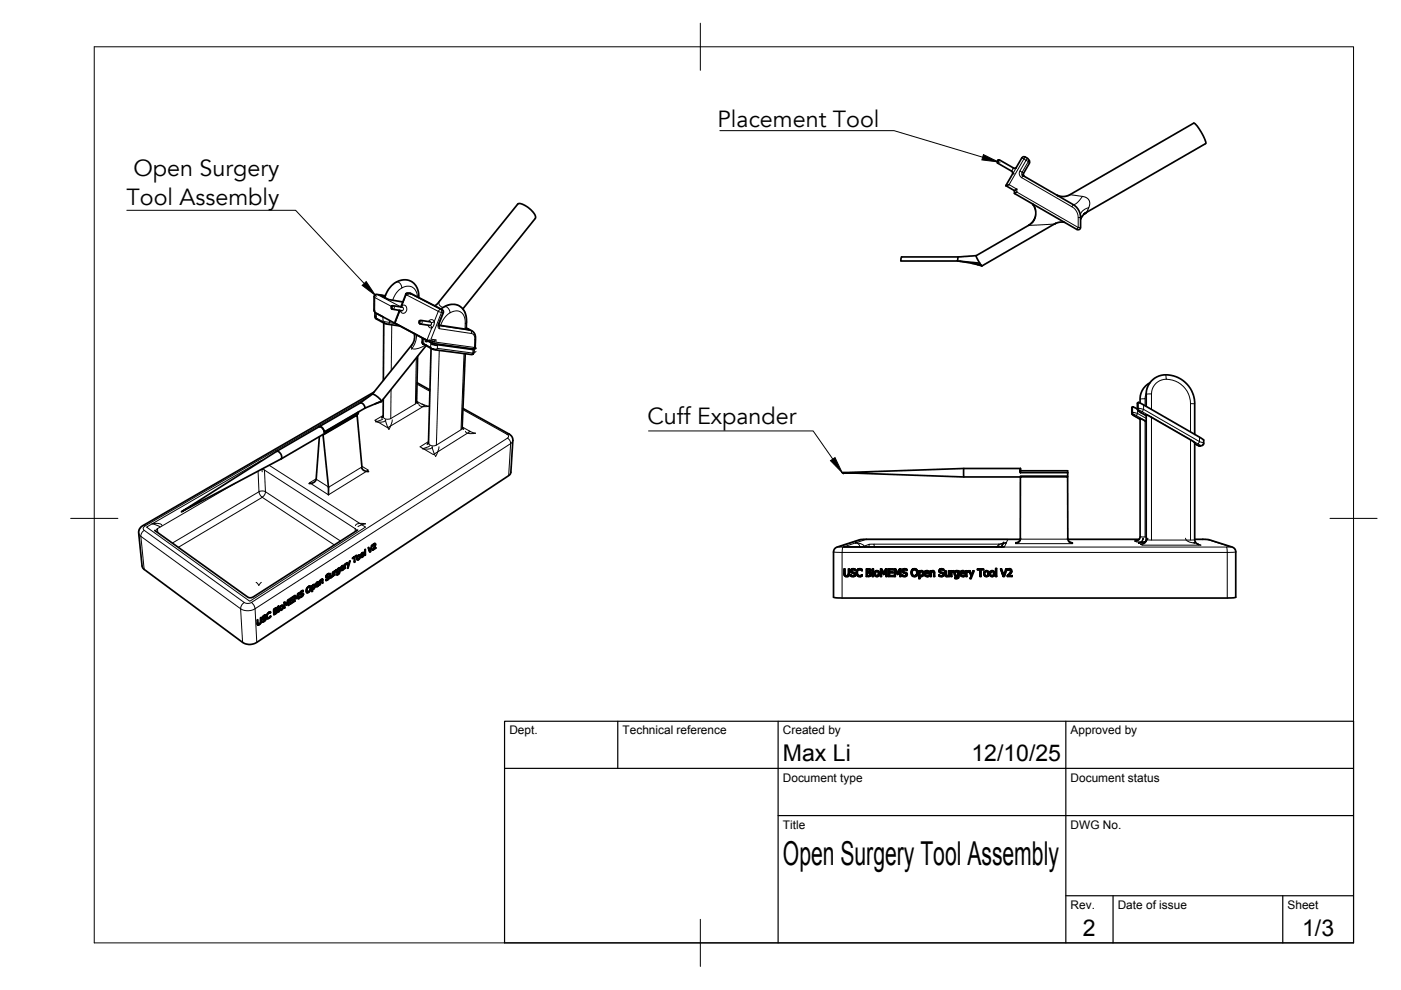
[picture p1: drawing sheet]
<svg xmlns="http://www.w3.org/2000/svg" width="297mm" height="210mm" viewBox="0 0 297 210" stroke-linecap="round" stroke-linejoin="round" font-family="sans-serif">
<defs><g id="words">
<text font-size="7" x="166" y="183.4">Open Surgery Tool Assembly</text>
<g font-size="4.9">
<text x="152.1" y="27">Placement Tool</text>
<text x="28.3" y="37.3">Open Surgery</text>
<text x="26.8" y="43.4">Tool Assembly</text>
<text x="137.3" y="90">Cuff Expander</text>
<text x="166" y="161.4">Max Li</text>
<text x="206" y="161.4">12/10/25</text>
<text x="229.6" y="198.6">2</text>
<text x="276.1" y="198.6">1/3</text>
</g>
<g font-size="2.5">
<text x="108" y="155.7">Dept.</text>
<text x="132" y="155.7">Technical reference</text>
<text x="166" y="155.7">Created by</text>
<text x="227" y="155.7">Approved by</text>
<text x="166" y="165.7">Document type</text>
<text x="227" y="165.7">Document status</text>
<text x="166" y="175.7">Title</text>
<text x="227" y="175.7">DWG No.</text>
<text x="227" y="192.7">Rev.</text>
<text x="237" y="192.7">Date of issue</text>
<text x="273" y="192.7">Sheet</text>
</g>
</g></defs>
<!-- layer: Visible Narrow -->
<g fill="none" stroke="#000" stroke-width=".21">
<path d="M212 33.9l-.4 .7M214.5 36.2v.1M214.8 35.7h.4l.2-.1-.7 1.2v-.3l-.2-.3M214.8 35.6l-.3 .6M216.2 36.3l-.1 .7 .5 .7M216.6 37.7l10.7 6.2 .2-.5M217 36.7l-.3-.2a.49 .49 0 0 0 .2 .7l-.3 .5M217.4 33.3a.37 .37 0 0 1-.3 .4 .37 .37 0 0 1-.5-.2M217.8 33.5l-.2 .5 .4 .3-1.3 2.2-.5-.2 1.4-2.3-.5-.3-3.1 5.5 1.6 .9v.6l13 7.5-.3 .5M218 33.7v.6l.3 .3M84 59.8a1.09 1.09 0 0 1 1.2 1.3 2.08 2.08 0 0 1 2.3-.2 2.08 2.08 0 0 1 1 2.1M219 47l-.9 .8 5.5-.3"/>
<path d="M226.9 41.3l2.6 .3M227.3 43.9a2.64 2.64 0 0 1 1.3 2.2h.5M227.5 43.4a4 4 0 0 0 2.1-1.8l.7 .3 .6 .5 .2 .6-.2 .9a3.2 3.2 0 0 0-1.9 1.6M228.6 46.1v2.1h.5M230.8 44l-.4 1M79.3 62.9l.2 .2-.1 3.1M79.5 66.9l.3 .3M79.8 66.4v1M79.9 62.4l1.8 .3M79.9 67.7l-.1-.3 1.4 .8M81.2 68.2l.1 .2M81.2 67.2v1"/>
<path d="M81.2 68l.7 .3h.8M82.6 67.9v.5M83 65l-3.5-1.9v-.3l.5-.4 5 2.7M83.1 65.1l.1 .1zM83.1 68.9l-.1 9.7M83.4 64.8a.38 .38 0 0 1 .2 .4 .38 .38 0 0 1-.4 .4M83.9 68.6l-1.3-.2-.4 .3M84.6 65.8h.1M84.6 65.9v.2M84.6 65.8l.1 .1M84.6 66v.1M85.1 64.7l-.1 .4"/>
<path d="M85.2 61.1a4.4 4.4 0 0 0-2 2.6M85.3 65.1a.4 .4 0 0 1 .2 .5 .4 .4 0 0 1-.3 .3M86 62.4l.1 .1-.9 2.3a.83 .83 0 0 1 1.1 .5 .83 .83 0 0 1-.6 1.1l-.5-.1-.3-.5-1.1 2.7M86.1 62.5l6.8 3.5-.8 2.2a.67 .67 0 0 0-.6-.4 .67 .67 0 0 0-.7 .4M86.6 62.3l.1 .1h-.3l-.3 .3M87.5 73l-.3 .6a1.34 1.34 0 0 0 1.9 .1l1.3-.7M88.3 75.9l-.2 9.7-5.3 3.1M88.3 71a4.6 4.6 0 0 1-1.1 3.1M88.8 63.1h.1M89 68.2v.2zM89.3 67.9a.4 .4 0 0 1 .2 .5 .4 .4 0 0 1-.3 .3M89.4 72.6l.3 .3"/>
<path d="M89.9 71.8l-.1 1M89.9 73.1l-.1-.3 1.5 .8M90.7 68.9l.3 .5 .5 .1M91.1 73.8l.8 .2h.7M91.2 69l.3 .5M91.2 69h-.1M91.2 68.2l.3 .5-.3 .3M91.3 73.6l.1 .3M91.3 72.6v1M91.4 68.4l.7-.2-.1 .6-.5 .7M91.5 69.5l-1 2.7M91.7 72.3v.5"/>
<path d="M92.3 74.2l.4-.3 7.5 1M92.8 73.1l-.1 .8M93 68.7l-.1 .7 .3 .3v-.4l-.2-.3 6.8 1.1-1-.5M93.1 68.7l.8-2.4h-.3l-2.2 5.6 1 .2v.5l8.2 1.1-.4 .3M93.1 74.3l-.6 20.1 5.2-3.3 .7-16.1M93.2 69.7l6.7 1 .1-.4-.2-.2h.3M93.3 63.7a.85 .85 0 0 0-.2 .9 .85 .85 0 0 0 .7 .6M93.7 65.7l-.3-.1 .2 .3v.4l-.6-.2-.1-.1 .2-.2 .3-.2-6.7-3.4 7 3.5 .3 .6M94.2 65.1a1.12 1.12 0 0 1 1.2 1.2 2 2 0 0 1 2.3-.2 2 2 0 0 1 .9 2.1v.4M95.4 66.3a4.8 4.8 0 0 0-2 2.7M98.9 68.3l-.3 .3v1.2M99.9 70.7l.6 .3 .2 1"/>
<path d="M100.2 74.9l-.4 .3M100.3 74.1l-.1 .8M100.7 72l-.1 1.7 .2-.2M100.8 71.9l-.1 .1M100.9 74.5l-.3 .2M247.1 79.5l.1 .9a5.2 5.2 0 0 1 5.2 5.2M54.7 99.9l.2 4.4-18.3 10.8M54.9 98.1h-.1M55.5 99.5l.6 .2M55.5 99.6l.1 .4M55.5 97.7l-24.4 14.1 21.9 15.7 24.5-15.7-20.4-13.1M56.1 99.7l.2 4.6 15.9 10.4"/>
<path d="M56.1 99.7l19.2 12.4M76.7 98.8l1.4 .9-8.5 5.2-4-2.5 1.4-.9M76.7 99l-7.1 4.3M78.4 84l-47.7 27.5-.3 .5v.3l21.4 15.4 .5 .2h.8l54.5-35 .2-.4-.3-.4M81.1 88.9l-1.5 .5a2.68 2.68 0 0 0 2-.1l.1-.3 .3 1.2 .4 .9 .5-.9 .3-1.2M81.2 88.3a1.07 1.07 0 0 0 1.6 .4M82.9 82.6l-.1 6.1M88.3 85.3l-.2 .3M88.3 85.1l1.7 .9-7.8 4.7-2.7-1.6 1.7-1M88.4 81.4l2.7 1.6M89.5 85.6l1.4 .5a2.68 2.68 0 0 1-2-.1l-.1-.3M90.8 93.9a1.12 1.12 0 0 0 1.7 .5"/>
<path d="M91.1 94.6l-1.6 .5a2.68 2.68 0 0 0 2-.1l.1-.3 .2 .7 .6 1.4M93.1 94.7l-.2 .7-.5 1.4M98 90.8l-.3 .3M98 90.5l1.7 1-7.8 4.9-2.8-1.7 1.8-1.1M98.1 86.9l9.4 5.2M99.3 91.3l1.5 .6a2.68 2.68 0 0 1-2-.2l-.1-.2M107.6 92.9l.5 .5 .2 .7 .4-.7M107.9 92l-.4 .1M240 87.6h.1M240 86.4v1.2M240.1 86.2v1.2l-.1 .2 .2 .4 .2-.1M240.2 88l1.5 .9"/>
<path d="M241.2 85.5v1.2M241.2 86.9v.8l-1.1-.3 .1 .3 .7 .4M241.3 85.3v1.3l-.1 .1 .2 .4 .2-.1M241.4 87.1l.5 .4M241.9 87.5l1.1 .6M242.5 85.8v1l-1.2-.2 .2 .3 .7 .4M242.8 84.6v1.4M242.8 89.3v24.5M243 88.7l-1.8-1-.3 .4 2.1 1.2M243 83.4l-.2 1.2h-1.1M244.1 88.5v26h8.3v-21.2M244.1 83.5v3.3"/>
<path d="M247.2 80.4a3.1 3.1 0 0 0-3.1 3.1l-1.1 .1M253.3 94.1l.8 .4M253.3 85.6h-.9v6M254.1 94.5h.4M254.3 92.7v.9l-11.8-6.8-.3 .5 11.8 6.8M254.8 94.5h-.7M255.2 94l-.6-.3a.38 .38 0 0 0-.4 0 .38 .38 0 0 0-.2 .4l.4 .3M29.4 113l.5 .7 .7 7M30.3 111.4l.4 .1M30.6 112.5l-.6 .5-.1 .7 21.1 15.4 .4 7.1M33 112.6l.4-.5 .1 .8M34.4 111.5a1.21 1.21 0 0 0-1.5-.5l-.7 .1 1.8 .6"/>
<path d="M50.1 102.4l-16.7 9.7M54.9 104.3l.7-.2a.47 .47 0 0 1 .7 .4l-.2 .4-.5 .5-.6-.7zM55.6 105.4l-17.8 10.6M55.6 105.4l15.3 10.1M67 101.6l2.6 1.6M73.3 119.5l.1 .1M75.3 112.1l.3 .4M75.3 112.1v.6M75.4 111.5a1.21 1.21 0 0 1 1.4-.5l.7 .1-1.6 .6M79.2 116.2h.1M79.4 115.9v.1M107.8 100.9l.5-6.8-54.2 35-.3-.8-.5-.6"/>
<path d="M176.7 117l1.8 .1v9.7M177.8 115.9l-.3 .1M178.7 116l-.2 1.1h81.7v9.7M178.8 116l4.8-1.6h30.1l-.7 1.6zM181.3 115.1h.2M181.3 115.1a1.01 1.01 0 0 1 1.1 1M181.3 115.1a1.93 1.93 0 0 1 2 1M182.6 114.4h-.3M183.6 114.4h-1l-4.8 1.5h83.1l-4.8-1.5M183.6 114.4h.1M183.6 114.4h57.9M184.3 116v-.6h.3h.7v.6"/>
<path d="M184.3 115.4l-1.5 .6M185.3 115.4h26.5M211.8 115.4h.8M211.8 115.4v.6M213.3 115.1h-.1M213.3 115.1l-.5 .1-.4 .5M213.3 115.1a1.93 1.93 0 0 0-2 1M215.5 115l-.2 .3h12.1l-.2-.3M240.7 114.7h-.1l.3 .2h2M241.5 115.1h-.1M241.7 113.8h.1M241.7 113.8h1.1"/>
<path d="M242 115.4h-.2l.4 .2h12.4l-.7-.2M242.4 114.1a1.01 1.01 0 0 1-1 1M242.8 113.8h.2M243 114.4l1.1 .1M243 114.4h.1M243.4 114.1a1.65 1.65 0 0 1-2 1M251.4 114.1a1.65 1.65 0 0 0 2 1M253 115.1h.4M253.2 115.1h.2M253.3 115.1h.1M253.3 114.5h-.9M253.3 114.4h1.7"/>
<path d="M255 114.4h1.1M255 114.4h.1M256.1 114.4h.3M260 116l.2 1.1 1.8-.1M260.9 115.9l.3 .1M51.8 127.7l-.6 .6a.55 .55 0 0 0 .1 .9 3.1 3.1 0 0 0 2.8-.1l.3 7.1M54.3 123.5l.6 .6 .5-.6M54.5 132l.2 .1M55.8 131.1l.2 .1M58.2 129.1h.1M58.3 129.5l.1 .1M58.3 130.1l.1 .1"/>
<path d="M63.8 125.9l.1 .1M69.1 122.2l.4 .2M70 122l.1 .1M71.1 121h.1M179.1 121.5l-.2 .1M180 121.6h-.1M181 121.4l-.1 .1M184.2 120.7l-.1 .1M184.3 121.4h-.2M184.3 122.1l-.2 .1M191.9 121.4l-.1 .1M198 121.5h.1"/>
<path d="M199.7 121.4l-.1 .1M202.2 121.2h.1M205.4 121.2h.1M214 121.8h.1M214.2 121.6h.1"/>
</g>
<!-- layer: Visible -->
<g fill="none" stroke="#000" stroke-width=".36">
<path d="M214 39.2l-.7 .2M214.7 36.8l-1.4 2.6M215.5 35.5l-.5 .2-3.1-1.8-.4 .2-.1 .3 .1 .2 3 1.7 .2 .5M216.8 37.1v.1M216.9 37.2l-.2-.1 10.8 6.3 .8 .6 .5 .7a6.2 6.2 0 0 1 .3 3.5 .52 .52 0 0 1-.8 .5l-13.2-7.7v-.6l-1.8-1M218.2 34.5a1.15 1.15 0 0 0-1.4-1.2l-1.4 2.3M218.3 34.6l-1.3 2.1v.4l.1 .3M203.1 55.3l4.6 .5M203.4 55.4l4.6 .7M206 55.8l2.2 .6M206.9 54.2l-3.7 .3h-12l-.2 .8h12.1l.1-.8M215.6 40.7l-.5 .3"/>
<path d="M215.6 40.1l-.5 .3M218.9 43.2l.6 1.1 .1 1.2-.2 .8-.7 1.1-11.8 6.8M224.1 41.4l1 .3 1.6-.3 26.4-15.3a8.1 8.1 0 0 1 2.6 4.3l-25.4 14.7-.8 .7-.4 .7M225.7 47.1h-1.1l-1 .4-15.4 8.9-.7-.9-.6-1.3M79.3 65.7l.2 .3M79.4 66.2l12.3 6.6M79.5 66.3v1l.3 .3 2.1 1.1 2.9 .4M79.8 66.4l1.4 .8M81.4 68.5l-.1 12.1M81.6 63.1l.5-1.4 1-1.2 1.1-.8 1.4-.4 1.1 .2 1.1 .6 .7 1.2 .3 1.8M81.7 62.8l-.9-.1 1.6 .8 3 .5M81.7 62.7l-1.8-.3a.48 .48 0 0 0-.6 .5v3.1"/>
<path d="M84.7 65.8l-1 2.7 6.8 3.7M85 65.1l1.1-2.8 .3-.2 .6 .1 6.9 3.6 .1 .5-1 2.8M85.3 65.1l-2-.3-.4 .4 .3 .4 2 .3M87 62.3v.1M87.8 70.7l.1 1.1-.5 1.2-8.5 10.6M88.5 75.6l-.2 9.7M89.5 71.6v1l.2 .4 2.5 1.2 7.8 1 .5-.3v-.8M89.9 71.8l1.4 .8M90.3 73.3l-9.4 11.8M90.6 72.2l1.2 .1M91.1 72.1l-.9 .3M91.2 68.2l-2.1-.3-.3 .4 .3 .4 2 .3"/>
<path d="M91.4 73.9l-.6 20.1-.2 .2M91.7 73l.9 .2M92.2 64.8l.7-.5 16.8-21a2.13 2.13 0 0 1 2.2 .7l1.1 .9a1.39 1.39 0 0 1 .5 1.4l-15.4 19.2M92.2 72.7l-.2 .2-.5 .1M92.2 72.3l-.6 .2M92.8 73.1l7.5 1M93 68.9l6.5 1-.7-.3M93.5 65.5l1-.6 1.2-.4 1.2 .1 .8 .5 .7 .7 .4 1.2v2.8M98.6 75l-.6 15.8 .3 .2M98.8 69.5l1.4 .8 .5 .6 .1 2.6-.4 .5-8.6-1.2M100.8 73.8l.1 .1h-.3M58.6 95.7a1.1 1.1 0 0 1 1 1.6"/>
<path d="M58.6 95.7l-20.1 12.8 21.1-11.2M67.6 90.5l-9 5.2M67.7 92.6l-.7 9M68.5 92.1v.1M75.7 87.9v.1M75.9 87.4l-.1 .4-16.2 9.5M76 87.4l-7.3 4.3a1.12 1.12 0 0 0-1.1-1.2M76.3 85.5a.98 .98 0 0 1 1.1 1l-8.7 5.1a1.12 1.12 0 0 0-1.1-1.1M76.7 99.2v.1M76.7 98.9l-1-10.9-7.2 4.2 1.1 11.1M76.7 99.3a1.26 1.26 0 0 0 1.4 .7M78.9 83.6a2.86 2.86 0 0 1 1.9 1.5"/>
<path d="M78.9 83.6l-2.6 1.9-8.7 5M79.3 83.1l-49.1 28.4-.6 .6-.2 .9 .7 7 .2 .5 21.1 15.7a2.72 2.72 0 0 0 3 0l53.6-35.5 .3-.5 .4-6.8-.2-.9-.5-.4-9.9-5.5M80.8 85.1l-1.3 .6M80.9 85.1l-3.5 1.4M81.2 88.3l-.3 .3M81.3 84.6l-.1 3.7M88.3 85.3l.3 .2M88.4 81.1l2.7 1.6M204.3 99.3v1.8M216.3 99.8h10.1v.4M216.3 99.3v.9zM216.3 99.3h-12l-25.7 .9 25.7 .9h12"/>
<path d="M241.2 86.7v-1.2l.2-.2 13.8 8v.8l-.4 .4h-.6l-.9-.4M241.2 86.7l-1-.5-.2 .2v1.3l.3 .4 1.4 .8M241.2 86.7l.2 .5 1.6 .9M243 89.4l-1.3-.7v25.2l-.4 .6-.6 .2M243 86.2v-3l.2-.7 .6-1.4 1-.9 1.3-.6 1.4-.1 1.3 .2 1.5 .6 1 .8 .7 .7 .7 1.1 .4 1.2 .2 1.2v6.8M243.8 81.2l-1 .7-.7 1-.4 1.2v1.3M66.9 101.8a1.26 1.26 0 0 1-1.4 .7M67 101.7v.1M69.6 103.3v1.6M72.6 120v.1M72.6 120l.1 .1M72.6 120l.3 .2"/>
<path d="M72.7 119.9l.2 .3M72.9 120l-.2-.1-.4 .4-.1 .5 .2 .2 .2-.1-.1-.1M73 119.8l.2 .1v.6M73.2 119.7v-.1l-.2 .1v.9l.2-.1-.2-.1M73.2 119.7v.2M73.3 119.5v.2M73.4 119.5l.1 .1v-.2l-.3 .3h-.1M73.4 119.5v.1M73.6 119.6l.3 .2 .4-.9-.5 1.5M73.9 119.8l-.2-.5-.2 .1 .3 .6-.1 .5v-.2M75.1 118.2v1l.1-.1M75.1 118l.1 1.1-.1-.1"/>
<path d="M75.5 117.8l.1 .1-.4 .2M75.6 117.9v-.2l-.9 .7 .4-.2-.1-.1M75.7 118.3l.1 .2M75.8 118v.3M75.8 112.4l-22.1 14.2a1.16 1.16 0 0 1-1.2-.1l-19.7-14M75.9 117.8l-.1 .3M76 117.8h.2l-.2-.1 .4 .3-.1 .4M76.2 117.8l-.1 .7-.2 .1-.3-.2M76.2 118.3l.1 .1-.3 .3M76.4 118l-.2-.3-.3 .1-.3 .8 .2 .1h.2l-.1-.1M76.5 117.7l.2 .3M76.6 117.5v.3"/>
<path d="M76.7 117.3h.1l-.1 .2M76.8 117.3h.2l-.2-.1 .4 .2-.1 .4M77 117.3l-.1 .6-.2 .1-.2-.1M77 117.8l-.2 .3M77.2 117.4l-.2-.3-.4 .3-.1 .5 .1 .3 .2-.1-.1-.1M77.3 117.6l.2 .1-.2 .1v-1.2l.2-.1v1.2M78.2 116.7l.3 .1 .3-1.2h.1l-.3 1.4M78.3 116.8l.3 .2-.2 .1-.4-1 .2-.1 .3 .8M79.1 115.5v.1M79.1 115.4v.2M79.2 115.4v.1M79.2 115.3l.1 .1"/>
<path d="M79.4 115.2l.2 .3M79.4 115.8l-.3 .7M79.4 115.4l-.1-.1 .2 .3-.5 1.1 .7-.5h-.1M79.5 115.6v.2M79.5 115.5l.1 .2M79.6 115.4l-.2-.2-.4 .4M79.7 116.2v-.1l-.6 .3M178.9 116h34M212.8 115l-.5 1M216.3 114.4h-34l-4.9 1.6-.6 .6-.1 10 1.8 .2h81.7l1.8-.2v-9.7l-.1-.4-.6-.5-5-1.6h-3M216.3 114.2v-13.1h10.1v13.1M216.3 100.2h10.1v.9"/>
<path d="M216.4 114.1v.1a1 1 0 0 1-1 .9 1.01 1.01 0 0 0 .9-.7M226.4 114.1v.1M226.4 101h-10.1v.1M226.4 114.2a1.01 1.01 0 0 0 1 .9l-.8-.4M226.4 114.4h15.1M241.9 115.4l.8-.3 .3-.6 .1-26.6 10.2 6v20.6l.3 .7 .6 .3M253.9 115.4h.1M54.5 132.3l.3 .2h-.1M54.7 132.3v-.9l-.2 .1 .1 1M54.9 132.3l.1 .1-.2 .1M55.2 132.3l-.2 .1M55.2 132l.1 .1-.2 .1"/>
<path d="M55.2 131.8l.2 .1-.1 .2M55.2 131.5l.2 .4M55.4 131.7v-.8l-.2 .1v1l-.3 .3-.4-.1 .3 .1M55.6 131.2v.1M55.6 131.1l.3 .2h-.1M55.6 131l.2 .1 .5-.1 .1 .1M55.6 130.9l.2 .2M55.7 130.8v.2M55.9 130.6l.1 .1-.2 .1M55.9 131.7l.1 .1-.2 .1M55.9 131.1l.2 .1-.2 .1M56 130.5l.2 .1-.2 .1"/>
<path d="M56.1 131.2h.1l-.2-.2 .4 .3-.1 .2M56.2 131l.2 .3M56.2 131.6l-.2 .2M56.2 131.4v.1h-.1M56.2 131.2l-.2 .4-.4 .1v.2h.2l-.2-.1M56.3 130.5l-.2-.1 .2 .1-.1 .1M56.3 130.5v-.1l-.5 .2-.2 .6M56.5 130.6l.2 .3M56.5 131l.3 .2h-.2M56.5 130.4l.1 .3M56.6 130.2l.1 .3M56.7 130l.2 .1-.2 .2"/>
<path d="M56.9 129.9v.2M56.9 131l.1 .1-.2 .1M57 129.8l.1 .1-.1 .1M57.1 129.8l.1 .1h-.1M57.1 129.8l.1 .1M57.1 130.8l.2 .1h-.3M57.1 129.8l.2 .1M57.1 129.7l.3 .2v-.2l-.4 .1-.5 .6 .1 .7M57.1 131l-.1 .1M57.2 130.8l.1 .1M57.3 130.7v.1M57.4 130.7v-.2l-.5 .5-.4-.3 .2 .3"/>
<path d="M58 129.6l.2 .1v.4M58.1 129.2l.1 .4M58.4 129h.1l-.3 .2M58.4 129.4l.1 .1-.3 .2M58.4 128.9l.2 .2v.2l-.4 .3-.2-.2M58.4 128.9l.1 .1M58.6 129.5l.1 .2-.2 .3-.3 .1-.2-.1M58.6 129.1l.1 .1-.2 .1 .3 .2M58.6 128.9l.1 .3M58.6 129.3l.2 .2v.2M58.7 129.5l-.2-.1v.1M58.7 129.8l-.1 .2"/>
<path d="M58.7 129.6l.1 .1-.1 .2M58.7 128.9l.1 .1M58.7 128.9l-.7 .3 .1 1.2 .4-.3v-.1M59 129.6l.2 .1-.2 .1v-.9l.1-.1 .1 .9M59 128.5l.1 .1-.2 .1 .2-.2v.1M59.3 128.9l.2 .3M59.4 128.7l.1 .3M59.6 128.5l-.1 .2M59.7 128.4l.2 .1h-.2M59.7 128.4l.4 .2-.1 .4M59.9 128.5v.4l-.1 .3-.2 .1-.3-.2M59.9 129l-.2 .3"/>
<path d="M60.1 128.6l-.1-.3-.5 .3-.2 .7 .1 .1 .3-.1h-.1M60.4 127.8l.4 .5-.3-.2M60.7 128.1l-.3-.5-.2 .2 .1 1.1h.1l-.1-.2M61 127.3l-.2 1M61.1 127.4v1l.2-.1-.2-.1M61.3 128.3l-.1-1.2-.2 .1-.3 .9-.5-.4 .2 .1v1.1M61.5 127.3l.1 .2 .1 .4M61.5 126.9l.1 .4M62.1 127l.1 .1-.6 .4M62.1 126.5l.1 .1-.6 .4M62.1 127.6h.1v-.1l-.5 .4-.2-.1M62.2 127.1v-.1l-.6 .3-.1-.1"/>
<path d="M62.2 126.6v-.1l-.7 .5v1.1l.7-.5M62.4 126.3l.1 .1v1.1M62.7 126.7l.2 .2h-.1l-.3-.5 .4 .3 .2-.9 .3-.1v1.2M62.9 126.7l-.3-.5-.2 .2v1.1h.1l-.1-.1M63.1 125.9l-.2 1M63.2 126v1l.2-.1-.2-.1M63.5 125.9l.3 .2h-.1M63.6 125.8l.2 .1 .4-.1 .1 .1M63.6 126v.1M63.6 125.7l.2 .2M63.7 125.6v.2M63.8 125.4h.1l-.1 .2"/>
<path d="M63.8 126.5h.1l-.2 .2M63.9 125.9l.1 .1-.2 .1M64 125.3l.1 .1h-.2M64 126v-.2l.3 .3-.1 .2M64.1 125.8l.2 .3M64.1 125.4h.2l-.2-.2 .2 .2M64.1 126.4l-.2 .1M64.1 126l-.1 .4-.4 .1v.2h.1l-.1-.2M64.2 126.2v.2h-.2M64.3 125.4l-.1-.2-.4 .2-.2 .6M64.9 125.1l.3 .4M64.9 125.5l.3 .2h-.1"/>
<path d="M65 124.9l.1 .3M65.1 124.7v.3M65.2 124.6v.2M65.3 124.4l.1 .1-.1 .1M65.3 125.5l.1 .1-.2 .1M65.4 124.3l.2 .1-.2 .1M65.5 124.3l.2 .2-.1-.1M65.6 125.3l-.2 .3M65.7 124.5l.1 .4-.2 .5-.4 .1-.3-.2M65.7 124.2l.2 .4M65.7 125.1l.1 .1-.2 .2M65.7 124.5l.2 .1v.3"/>
<path d="M65.8 124.8l.1 .1-.1 .3M65.9 124.4l-.4-.1-.4 .4-.2 .4 .1 .5M66.1 124.3l.1 .1v.5M66.1 124.9l.2 .1v.4M66.1 124.2l.5-.3 .2 .1v.2M66.2 124.2h-.1v1.2h.2l-.2-.1M66.3 124.2l-.1 .2M66.4 124.1l-.1 .1M66.4 124.8l.1 .1-.2 .1M66.4 124.1h.2l-.2-.1 .4 .2-.1 .4M66.6 124.1l-.1 .6-.2 .2-.2-.1 .2 .2M66.6 124.5l.1 .1-.2 .3"/>
<path d="M66.9 124l.2 .3M67 123.8v.2l-.1-.1M67 123.7l.1 .1M67.1 123.6v.1M67.2 123.5v.1M67.3 123.4v.2M67.3 123.4l.1 .1M67.3 123.4l.3 .3M67.4 124.2h-.1M67.4 124.3h-.1M67.4 123.5l.1 .2-.5 .3M67.5 124.1v.1"/>
<path d="M67.5 123.6l.1 .1-.6 .4M67.5 123.4l.1 .2M67.5 124l.1 .1M67.6 123.4h-.3l-.3 .4-.1 .5 .3 .1 .1-.1h-.1M67.6 124.1v-.2l-.4 .4-.3-.2M67.8 123.2l.1 .1v.6M67.9 123.1h-.1v.9l.1-.1-.1-.1M68 123.1l-.1 .2M68.1 123l-.1 .1M68.1 122.9v.1M68.1 122.9l.2 .1M68.2 122.8h.2v.2z"/>
<path d="M68.2 122.8l-.4 .3M68.2 123l.1 .7 .2-.1-.2-.1M68.4 123l.1 .6M69.1 122.4l.1 .1M69.1 122.3l.2 .1-.1 .1M69.1 122.2h.7v.1M69.1 122.1l.2 .2M69.2 122v.2M69.3 122.9l.2 .1-.2 .1M69.4 121.8h.1l-.2 .2M69.4 122.3l.2 .1h-.3M69.5 122.2l.1 .2"/>
<path d="M69.5 121.7l.1 .1h-.1M69.6 122.2l.2 .3M69.6 121.8h.2l-.2-.2 .2 .2v-.2l-.5 .2-.2 .3v.3M69.6 122.8l-.1 .2M69.7 122.6v.1h-.1M69.7 122.4l-.2 .4-.4 .1v.2h.2l-.2-.1M69.7 122.4l.1 .1-.1 .2M70 122.1l.3 .2 .2-.2 .1-.8 .1 .8M70 122.3l.3 .1-.2 .1M70 122.4l.1 .1M70.1 122.2v-.6l-.1 .1v.8M70.3 122.3v.1"/>
<path d="M70.4 122.1v.2M70.5 122l.2 .1h-.2M70.8 121.2l.2 .1v.6M71 121.2v-.2l-.2 .1 .1 .9 .1-.1-.2-.1M71 121.1v.2M71.1 121v.2M71.2 121l.1-.1-.3 .3-.1-.1M71.4 121.1l.1 .2M71.4 121.8l.2 .1h-.2zM71.5 120.8v.4M71.6 121.7v.2M71.6 120.6l-.1 .3"/>
<path d="M71.7 120.6v.1M71.7 121.3v.2M71.8 120.5l.1 .1h-.1M71.8 121.2v.2M71.9 121.5l-.2 .3M71.9 120.6l-.1 .6-.2 .1-.2-.1M71.9 121l.2 .1-.1 .4M71.9 121.2v.3l-.5 .3M72.1 121.1l-.1-.8-.6 .6v.5l.3 .1-.3-.2M72.2 120.5l.2 .3M72.3 120.3v.2l-.1-.1M72.3 120.2v.2"/>
<path d="M72.4 120.1v.2M72.5 120.1v.1M72.7 120.7v.1l-.1-.1M72.7 120.8l-.1 .1M72.7 120.1l.1 .1-.5 .3M72.7 120.6l.1 .1M72.8 120.1l.1 .1-.6 .4M72.8 120.6v.1M72.9 120.6v-.1l-.4 .3-.3-.1M179.1 120.6v1.2l-.1 .1-.1-1.3h.3v1a.36 .36 0 0 0 .1 .4 .36 .36 0 0 0 .4 0M179.1 121.8l.2 .2-.2 .1-.1-.2M179.3 122l.1 .1h-.3"/>
<path d="M179.4 122.1l.3 .1h-.4M179.8 122.2l-.3 .1M179.9 122.1l-.2 .1M180 121.9l-.3 .1h.1M180 120.6v1.1l-.1 .1v-1.2h.2v1.2l-.3 .4h.1M180 121.7l-.2 .3 .1-.2M180.5 122l-.2 .1v-.2l.4 .2 .4-.1M180.5 122l.2 .1h-.4M180.5 121l-.1 .2-.1-.2M180.5 121.1l.1 .2h-.2v-.1M180.6 121.3h.1h-.3M180.7 120.6l-.4 .4 .2-.3"/>
<path d="M180.7 120.6l-.2 .1 .7-.1 .2 .1-.1 .2M180.7 121.3l.2 .1h-.3M180.7 122.1l.3 .1h-.4M180.9 121.4l.3 .1h-.5M180.9 120.7h.2l-.5 .3 .3 .3a.46 .46 0 0 1 .5 .4 .46 .46 0 0 1-.3 .5h.1M180.9 120.7l-.2 .1M181.1 120.7h.2l-.4 .1M181.1 122.2l-.3 .1M181.1 120.8l.3 .1M181.2 121.5l.1 .1h-.3M181.2 122.1l-.2 .1M181.3 121.9l-.2 .1"/>
<path d="M181.3 121.6l-.1 .2-.1-.2M181.3 120.7l.1 .1M181.4 121.7l-.3 .3 .1-.2M181.7 121.3l.1 .4-.2 .1-.1-.4M181.8 121l-.1 .3-.2 .1 .1-.3M181.8 121.7l.1 .3h-.1l-.2-.2M181.9 120.7l-.3 .4 .2-.3M181.9 122l.2 .1-.1 .1-.2-.2M182 120.6l-.2 .2 .6-.2 .4 .1-.1 .2M182.1 120.8l.3-.1-.4 .2-.2 .4a.57 .57 0 0 0 .1 .6 .57 .57 0 0 0 .7 .1M182.1 122.1l.3 .1h-.4M182.3 122.3h.1"/>
<path d="M182.4 122.2h.2M182.4 122.3l.3-.2zM182.4 120.7h.2l-.3 .1M182.6 120.9h.2M182.6 120.7l.1 .1h-.3M182.7 122.1l-.1 .1M182.7 120.8h.1M182.8 121.9l-.1 .3M182.8 121.9l-.2 .1 .1-.1M183.8 120.6v1.5l-.1 .1v-1.6l.9 .1 .1 .4-.3 .2 .3 .2M183.8 122.1h.7l-.8 .1M183.9 120.8l.5-.1-.5 .1v.5l.6-.2"/>
<path d="M183.9 121.4h.5h-.5v.6h.5M184.4 121.2l.2-.1zM184.4 120.7l.1 .1h-.2M184.4 121.4h.2h-.3M184.5 121l-.1 .1M184.5 121.9l.2-.1-.3 .2zM184.5 120.8h-.1M184.5 121.7v.2M184.5 122.1l-.1 .1M184.6 121.4l.1 .1h-.3M184.6 121.9l-.2 .1M184.6 120.8l-.2 .1"/>
<path d="M184.6 120.9v.2M184.7 121.5l-.2 .2v-.1M184.7 121.7v.1M184.7 121.5l.1 .3-.2 .3M185.1 120.6l-.1 .2v-.2h.2v.2h-.2M185.1 120.7h.1M185.1 121v1.1l-.1 .1v-1.2h.2v1.2h-.2M185.1 122.1h.1M185.5 121.6l.2 .4-.2 .1-.1-.5M185.7 122l.4 .2-.3 .1-.3-.2M185.7 121.1l-.3 .5 .1-.4M185.7 121l-.2 .2 .4-.2 .4 .2"/>
<path d="M185.8 121.2l.3-.1-.2 .1a.44 .44 0 0 0-.3 .5 .44 .44 0 0 0 .6 .3M186.1 121.1l.2 .1h-.4M186.2 122l.1-.1-.2 .1M186.2 121.6v.4M186.2 122.1l-.1 .1M186.3 121.2l.1 .4h-.2v-.3M186.3 121.2l.1 .6-.1 .3-.4 .2M186.4 121.6l-.1 .3M186.8 120.6v1.5l-.1 .1v-1.6h.3l.4 .9M186.8 122.1h.1M186.9 120.8l.4 1 .1-.1-.4-.9h-.1v1.4h-.2M187.4 121.7h.1"/>
<path d="M187.9 120.6l-.5 .9 .4-.9h.3v1.6h-.2M187.9 120.8v1.4l.1-.1v-1.3l-.7 1M188 122.1h.1M188.5 120.6v1.5l-.1 .1v-1.6h1v.2h-.8M188.5 122.1h.9M189.3 121.4h-.7v.6h.8v.2h-1M189.4 120.7l-.8 .1v.5h.7v.1h-.7M189.8 120.6v1.5l-.2 .1v-1.6h.3l.4 .9M189.8 122.1h.1M189.8 120.8l.4 1 .2-.1-.5-.9h-.1v1.4h-.2M190.4 121.7h.1M190.8 120.6l-.5 .9 .4-.9h.3v1.6h-.2"/>
<path d="M190.8 120.8v1.4l.1-.1v-1.3l-.7 1M190.9 122.1h.1M191.4 121.9l-.1 .2v-.2l.3 .2 .4-.1M191.4 122l.2 .1h-.3M191.4 121l-.1 .2v-.2M191.4 121.1l.1 .2h-.1l-.1-.1M191.5 121.3v.1l-.1-.1M191.5 120.7h.8v.2l-.2-.1M191.5 120.6l-.2 .4 .1-.3M191.6 120.8l.3-.1-.4 .3v.2l.4 .1a.45 .45 0 0 1 .4 .3 .45 .45 0 0 1-.1 .5M191.6 121.3l.1 .1h-.2M191.6 122.1l.3 .1h-.4"/>
<path d="M191.7 121.4l.3 .1h-.4M191.9 120.7h.3l-.4 .1M192 122.2l.2-.1zM192 122.2l-.2 .1M192 121.5l.2 .1h-.3M192.2 122.1l-.3 .1M192.2 120.7l.1 .1M192.2 121.6l-.1 .2v-.2M192.2 121.7l-.2 .3 .1-.2M193.3 121.3l-.1 .5v-.4M193.3 121l-.1 .4v-.3M193.3 121.7l.2 .3h-.1l-.2-.2"/>
<path d="M193.5 120.7l-.3 .4 .2-.3M193.5 122l.2 .1-.1 .1-.2-.2M193.5 120.7l-.1 .1 .6-.2 .5 .3 .1 .7-.4 .6M193.6 120.9l.2-.2a.81 .81 0 0 0-.1 1.3l.3 .1 .4-.3-.2 .1M193.7 122.1l.3 .1h-.4M193.8 120.7h.2l-.3 .1M194 120.7h.2l-.3 .1M194 122.2l.3-.1-.4 .2M194.2 120.7l.2 .2-.3-.1M194.2 121.9l-.1 .1M194.4 120.9v.2l-.2-.2M194.4 121.4l-.2 .5"/>
<path d="M194.4 122.1h-.1M194.4 121.1v.3v-.3M194.5 121.3l-.1 .5M194.9 121l-.1 1.7v-1.7h.2v.2M194.9 122.6h.1M195 121.3l.3-.2-.3 .2v.7h.5M195 122.2l.3-.1-.3 .1v.5h-.2M195.1 121.1l.5-.1 .2 .5-.1 .5-.4 .3M195.3 122.1l.1 .1h-.2M195.3 121.1h.1l-.2 .1M195.4 121.1l.3 .1h-.4M195.5 122l.1-.1-.1 .1"/>
<path d="M195.6 121.6l-.1 .4M195.6 122.1l-.2 .1M195.7 121.2l-.1 .4v-.3M195.7 121.5l-.1 .4M196.1 121.6l.1 .4-.1 .1-.1-.5M196.1 121.2l-.1 .4 .2-.5-.1 .1 .2-.2a.51 .51 0 0 1 .6 .1 .51 .51 0 0 1 .1 .5h-.8M196.2 122l.5 .2-.3 .1-.3-.2M196.4 121.2l-.2 .3h.6M196.4 121.2h-.1M196.5 121.1h.1l-.2 .1M196.6 122.3h.1M196.6 121.1h.1l-.2 .1"/>
<path d="M196.7 122.2h.1M196.7 122.3l.2-.2zM196.7 121.1l.1 .1h-.2M196.8 121.2v.1l-.1-.1M196.9 121.3l-.1 .2v-.2M196.9 122.1l-.1 .1M197 121.6h-.7a.41 .41 0 0 0 .1 .5 .41 .41 0 0 0 .6-.2l-.1 .3M197.3 121l-.1 1.2v-1.2h.2v.2a.41 .41 0 0 1 .5-.2 .41 .41 0 0 1 .3 .4v.8h-.2M197.3 122.1h.1M197.4 121.3l.3-.1-.3 .1v.9h-.2M197.7 121.2l.1-.1-.2 .1M197.8 121.1h.1l-.2 .1"/>
<path d="M197.9 121.1l-.1 .1M198 121.2v.2l-.1-.1M198 121.3v.9v-.8M198 122.1h.2M199.2 121.9l-.1 .2v-.2l.4 .2 .4-.1M199.2 122l.2 .1h-.3M199.2 121l-.1 .2v-.2M199.2 121.1v.2l-.1-.1M199.3 120.7l-.2 .3 .1-.3 .3-.1 .6 .1v.2l-.2-.1M199.3 121.3h.1h-.2M199.4 121.3l.1 .1h-.2M199.4 122.1l.3 .1h-.4"/>
<path d="M199.5 120.8l-.2 .3 .4 .2a.46 .46 0 0 1 .5 .4 .46 .46 0 0 1-.3 .5M199.5 120.8l.2-.1zM199.5 121.4l.3 .1h-.3M199.7 120.7h.3l-.4 .1M199.8 121.5l.2 .1h-.3M199.9 122.2l-.3 .1M199.9 122.1l-.2 .1M200 120.7l.1 .1M200 121.6l-.1 .2v-.2M200 121.7l-.1 .3v-.2M200.1 122l-.2 .2M200.4 121v.8v-.8h.2v1l.3 .1 .2-.2"/>
<path d="M200.4 121.7v.3v-.2M200.5 121.9v.2l-.1-.1M200.6 122.1h.1h-.2M200.7 122.1l.1 .1h-.2M200.8 122.2l.2-.1-.3 .2M201 122.1l.2-.1-.3 .2M201.2 121l-.1 .9v-.9h.2v1.2h-.2M201.2 122l-.1 .2v-.1M201.2 122.1h.1M201.7 121l-.1 1.2v-1.2h.2v.2l.4-.2v.2h-.1M201.7 122.1h.1M201.8 121.4l.2-.2-.2 .2v.8h-.2"/>
<path d="M202 121.2h.2l-.2 .1M202.2 121.2h.1M202.4 121.5v.6l-.1-.5M202.4 121.3l-.1 .3 .1-.3M202.5 122.5l.2 .1h-.3M202.5 122l.3 .1h-.4M202.6 121.3l.3-.2a.44 .44 0 0 0-.4 .5 .44 .44 0 0 0 .6 .4v-.1M202.7 122.6h.2l-.3 .1M202.8 122.1h.2l-.2 .1M202.9 121.1h.2l-.2 .1M203 122.1l.2-.1-.2 .2M203.1 121.1l.1 .1h-.2"/>
<path d="M203.1 122.4h-.7v.2l.1-.2M203.1 121.1l-.4-.1-.3 .3 .1-.2M203.2 121h.1v1.3l-.1 .2-.4 .2M203.2 122.2l-.1 .1M203.2 121.2l-.1 .7v-.7M203.2 122l-.1 .1M203.2 122.1l-.1 .2v-.1M203.2 122.5l-.3 .1M203.6 121.6l.1 .5-.1-.5M203.7 121.1l-.1 .5 .1-.4 .3-.2a.49 .49 0 0 1 .6 .6h-.8M203.8 122l.4 .2-.2 .1-.3-.2M203.9 121.2l-.1 .3h.6"/>
<path d="M203.9 121.2l.1-.1zM204 121.1h.2l-.2 .1M204.2 121.1h.1l-.2 .1M204.2 122.3h.1M204.2 122.2h.1M204.3 121.1l.1 .1h-.2M204.3 122.2l.1-.1zM204.4 121.2v.1l-.1-.1M204.4 121.3v.2v-.2M204.4 122.1v.1M204.5 122.1h.1M204.6 122.1l-.1 .1"/>
<path d="M204.6 121.6h-.8a.43 .43 0 0 0 .2 .5 .43 .43 0 0 0 .6-.2v.2M204.9 121l-.1 1.2v-1.2h.2v.2l.4-.2v.2h-.1M204.9 122.1h.1M205 121.4l.2-.2-.2 .2v.8h-.2M205.2 121.2h.2l-.3 .1M205.4 121.2h.1M205.5 121l.4 1.2-.4-1.2h.2l.3 .9M205.7 122.6h.2M206 122.1l-.3 .6 .2-.5M206.3 121h.2l-.6 1.7h-.2M206.4 121l-.4 .9zM207.3 120.6l-.1 .2v-.2h1.3v.2h-.5"/>
<path d="M207.3 120.7h.5l-.6 .1M207.8 120.7v1.5v-1.4M207.8 122.1h.2M208.5 120.7l-.5 .1v1.4h-.2M208.6 121.6l.1 .5-.1-.5M208.7 121.2l-.1 .4 .3-.6h.3l.3 .2 .2 .2-.2 .7M208.8 122l.4 .2-.2 .1-.3-.2M208.9 121.3l.3-.2a.47 .47 0 0 0-.4 .5 .47 .47 0 0 0 .5 .4l.2-.4M209.2 121.1l.2 .2-.3-.1M209.2 122.2l.4-.2-.5 .3M209.4 121.2l.1 .4-.1-.3M209.5 121.6l-.1 .3"/>
<path d="M209.6 121.9v.1M209.8 121.6l.2 .5-.2-.5M209.9 121.3l-.1 .3 .3-.6h.3l.3 .2 .2 .3-.2 .6M210 122l.4 .3-.4-.2M210.1 121.3v-.1a.45 .45 0 0 0-.1 .6 .45 .45 0 0 0 .6 .2l.1-.4M210.1 121.3h.1M210.1 121.2l.3-.1-.3 .2M210.4 121.1l.2 .1h-.2M210.4 122.2l.4-.2-.4 .3M210.6 121.2l.1 .4-.1-.3M210.7 121.6l-.1 .3M210.9 121.9l-.1 .1"/>
<path d="M211.1 120.5v1.7v-1.7h.2v1.7h-.2M211.1 122.1h.2M212.2 120.6l.5 1.6-.6-1.6h.3l.4 1.4 .5-1.4h.2l-.6 1.6M212.7 122.1h.3l-.3 .1M213.5 120.6l-.5 1.5M213.6 122.1h1M213.6 120.7v.2v-.2a.53 .53 0 0 1 .7-.1 .53 .53 0 0 1 .1 .7M213.6 120.8h.1M213.7 120.8v.1M213.8 122l.6-.6-.6 .6h.8v.2h-1M213.8 120.7h.1l-.1 .1M213.9 120.7h.1l-.1 .1"/>
<path d="M214 120.7h.1l-.1 .1M214.1 120.7v.1M214.2 120.7v.1M214.3 120.8v.2v-.1M214.3 121l-.7 1v.2v-.2M214.3 121.1v.1M214.3 121v.1M214.4 121.4l.1-.1-.2 .2M214.5 121.1v.2"/>
</g>
<g fill="#000">
<circle cx="214.7" cy="36.8" r=".18"/>
<circle cx="205.4" cy="121.2" r=".18"/>
</g>
<!-- layer: BORDER -->
<path d="M20 9.9h267v190h-267zM148.5 4.9v10M15 109.9h10M282 109.9h10M148.5 194.9v10" fill="none" stroke="#000" stroke-width=".21"/>
<!-- layer: TITLEBLOCK -->
<path d="M107 152.9h180v47h-180zM131 152.9v10M165 152.9v47M226 152.9v47M107 162.9h180M165 172.9h122M226 189.9h61M236 189.9v10M272 189.9v10" fill="none" stroke="#000" stroke-width=".25"/>
<!-- layer: Leaders -->
<path d="M208.5 32.8l3.2 1.5-3.5-.4zM76.8 60.5l.8-.8 2 2.9zM176.1 97.7l.9-.7 1.6 3.2z" fill="#000" stroke="#000" stroke-width=".21"/>
<path d="M152.6 27.7h36.9l18.8 5.6M26.9 44.6h35.8l14.5 15.5M137.5 91.4h34.9l4.2 5.9" fill="none" stroke="#000" stroke-width=".21"/>
<use href="#words"/>
</svg>
